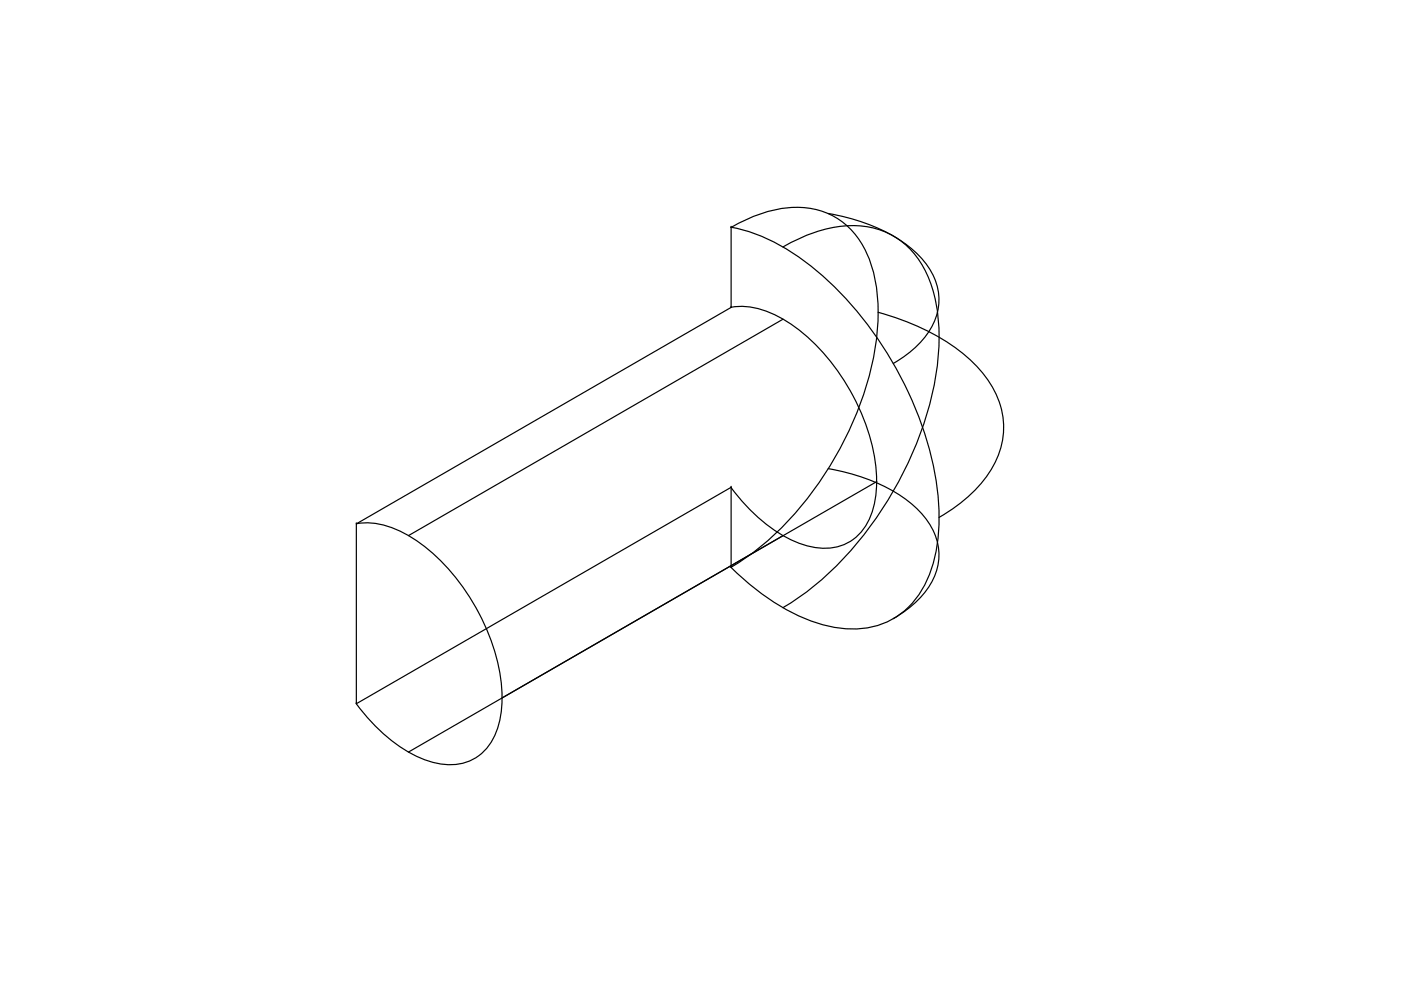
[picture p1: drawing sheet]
<svg xmlns="http://www.w3.org/2000/svg" width="297mm" height="210mm" viewBox="0 0 297 210" stroke-linecap="round" stroke-linejoin="round" font-family="sans-serif">
<!-- layer: 0 -->
<g fill="none" stroke="#000" stroke-width=".25">
<path d="M155 48.2a39.8 39.8 0 0 1 18.1 9.1 76.5 76.5 0 0 1 25.5 45.6 36.6 36.6 0 0 1-2.1 20.3 16.8 16.8 0 0 1-18 10 38.3 38.3 0 0 1-19.6-9.3l-3.9-3.6a64.6 64.6 0 0 0 23.4-25.8 63 63 0 0 0 7.8-28.3 26.2 26.2 0 0 0-4.6-16.2 16 16 0 0 0-15.9-5.8 30.7 30.7 0 0 0-10.7 4M155 48.2h.1M155 48.2v17M166 52.4a28.4 28.4 0 0 1 16.7-4.5 16.6 16.6 0 0 1 13.8 10.2 35.6 35.6 0 0 1 2.3 18.7 75.8 75.8 0 0 1-18 39.4 59.8 59.8 0 0 1-14.8 12.6M175.6 45.3a37.5 37.5 0 0 1 18.3 7.9 13.4 13.4 0 0 1 5 12.3 15.9 15.9 0 0 1-6.5 9.6l-3 2M155 65.2a16.6 16.6 0 0 1 11.4 2.7 44 44 0 0 1 18 24.5 28.2 28.2 0 0 1 .5 16.2 10.5 10.5 0 0 1-13.3 7.3 30.1 30.1 0 0 1-15.2-10.8l-1.5-1.8M155 65.2l-79.4 45.9v38.1l79.4-45.9M155 65.2h.1M166 67.7l-79.4 45.9M186.2 66.2a45 45 0 0 1 21.1 11.7 18.1 18.1 0 0 1 5.2 15.7 23.1 23.1 0 0 1-9.9 13.8l-3.5 2.3M175.6 99.4a37.5 37.5 0 0 1 18.3 7.9 13.4 13.4 0 0 1 5 12.3 15.9 15.9 0 0 1-6.5 9.6l-3 2M75.5 111a16.6 16.6 0 0 1 11.5 2.8 44 44 0 0 1 17.9 24.5 28.2 28.2 0 0 1 .6 16.2 10.5 10.5 0 0 1-13.3 7.2 30.1 30.1 0 0 1-15.3-10.7l-1.4-1.8"/>
<path d="M75.6 111.1h.1M155 103.3h.1M155 103.3v17M166 113.6l-79.4 45.9M185.9 102.1l-79.4 45.9M155 120.3h.1M75.6 149.2h.1"/>
</g>
</svg>
